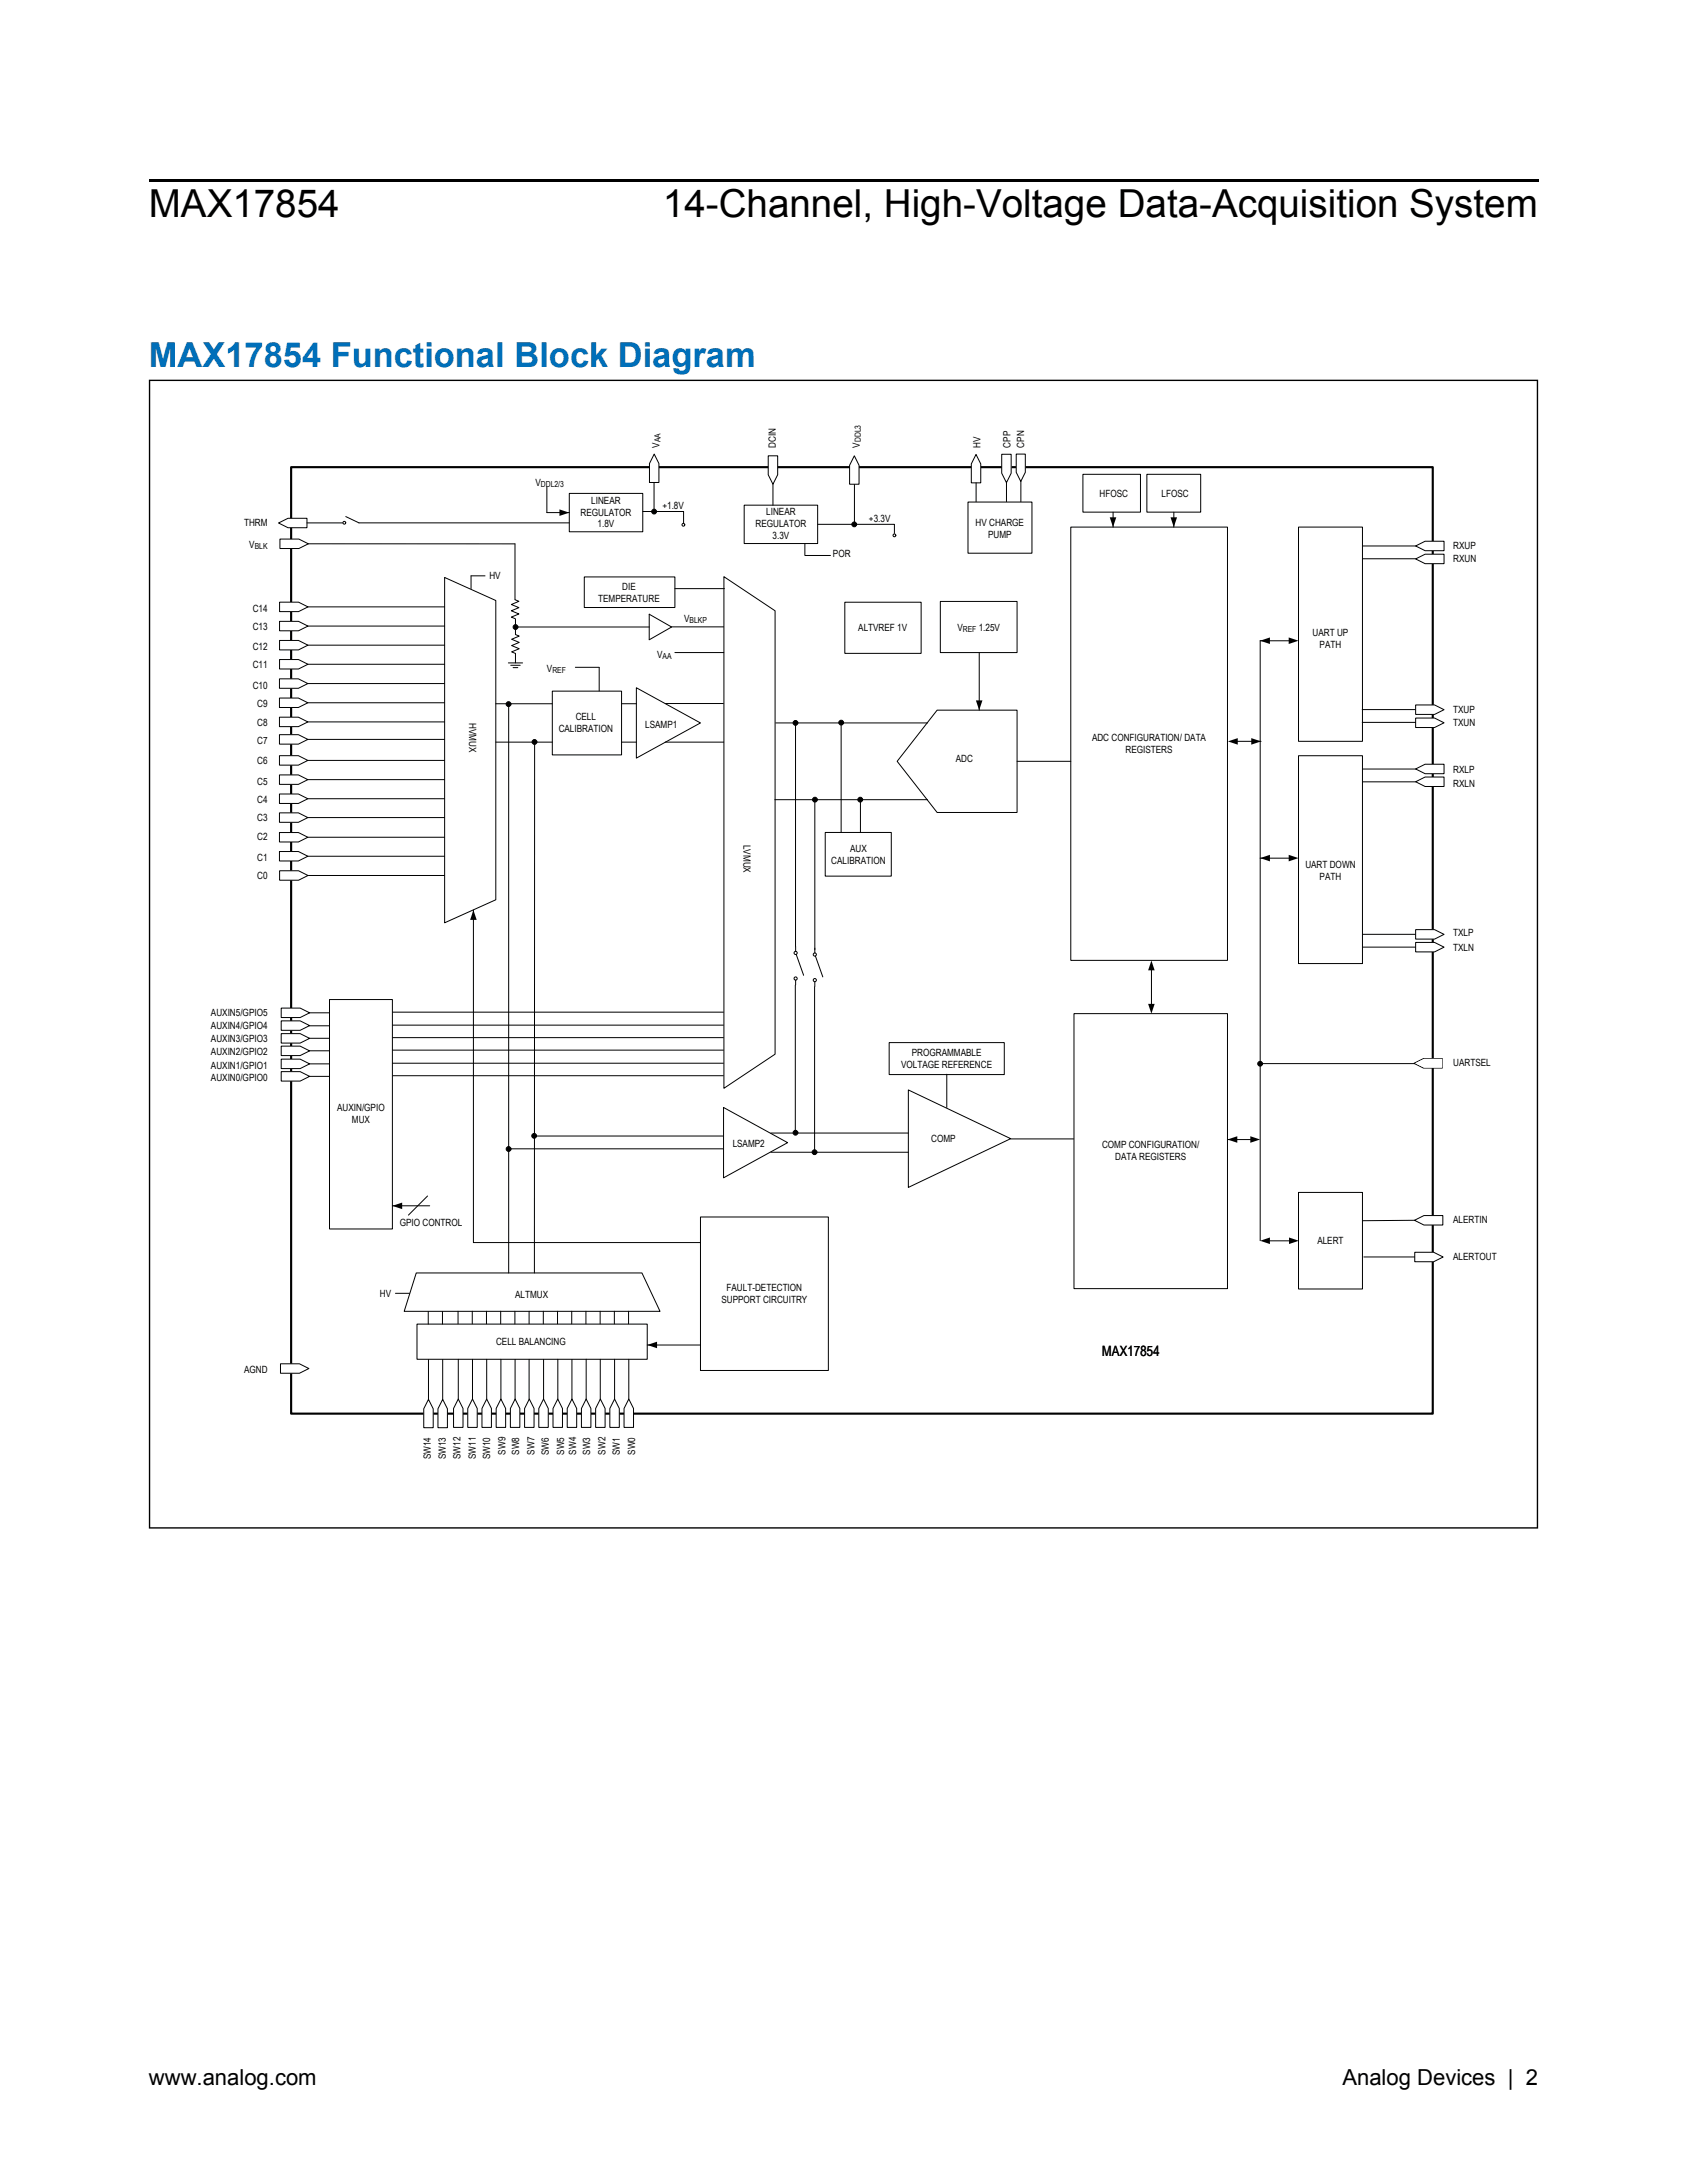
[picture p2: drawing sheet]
<svg xmlns="http://www.w3.org/2000/svg" width="216mm" height="279mm" viewBox="0 0 216 279" stroke-linecap="round" stroke-linejoin="round" font-family="sans-serif">
<defs><g id="words">
<g font-size="4.9">
<text x="19" y="27.8">MAX17854</text>
<text x="84.8" y="27.8">14-Channel, High-Voltage Data-Acquisition System</text>
</g>
<text font-size="4.4" fill="#006fb9" x="19" y="46.9">MAX17854 Functional Block Diagram</text>
<g font-size="2.8">
<text x="19" y="266.8">www.analog.com</text>
<text x="171.8" y="266.8">Analog Devices | 2</text>
</g>
<text font-size="1.8" x="141" y="173.6">MAX17854</text>
<g font-size="1.3">
<text x="84.4" y="57.3" transform="rotate(-90 84.4 57.3)">V</text>
<text x="99.3" y="57.3" transform="rotate(-90 99.3 57.3)">DCIN</text>
<text x="110" y="57.3" transform="rotate(-90 110 57.3)">V</text>
<text x="125.5" y="57.3" transform="rotate(-90 125.5 57.3)">HV</text>
<text x="129.3" y="57.3" transform="rotate(-90 129.3 57.3)">CPP</text>
<text x="131.1" y="57.3" transform="rotate(-90 131.1 57.3)">CPN</text>
<text x="68.5" y="62.2">V</text>
<text x="74.3" y="66">REGULATOR</text>
<text x="75.7" y="64.5">LINEAR</text>
<text x="84.8" y="65.2">+1.8V</text>
<text x="98.1" y="66">LINEAR</text>
<text x="140.7" y="63.7">HFOSC</text>
<text x="148.6" y="63.7">LFOSC</text>
<text x="31.2" y="67.4">THRM</text>
<text x="31.9" y="70.2">V</text>
<text x="76.5" y="67.5">1.8V</text>
<text x="96.7" y="67.5">REGULATOR</text>
<text x="98.9" y="69">3.3V</text>
<text x="106.6" y="71.3">POR</text>
<text x="111.2" y="66.8">+3.3V</text>
<text x="124.9" y="67.3">HV CHARGE</text>
<text x="126.5" y="68.8">PUMP</text>
<text x="186" y="70.2">RXUP</text>
<text x="186" y="72">RXUN</text>
<text x="62.6" y="74.1">HV</text>
<text x="76.6" y="77">TEMPERATURE</text>
<text x="79.6" y="75.5">DIE</text>
<text x="32.3" y="83.2">C12</text>
<text x="32.3" y="80.7">C13</text>
<text x="32.3" y="78.3">C14</text>
<text x="87.5" y="79.6">V</text>
<text x="109.8" y="80.7">ALTVREF 1V</text>
<text x="122.5" y="80.8">V</text>
<text x="125.3" y="80.8">1.25V</text>
<text x="168" y="81.4">UART UP</text>
<text x="168.9" y="82.9">PATH</text>
<text x="32.3" y="88.2">C10</text>
<text x="32.3" y="85.5">C11</text>
<text x="70" y="86">V</text>
<text x="84.1" y="84.2">V</text>
<text x="32.9" y="95.2">C7</text>
<text x="32.9" y="92.9">C8</text>
<text x="32.9" y="90.5">C9</text>
<text x="60.1" y="92.5" transform="rotate(90 60.1 92.5)">HVMUX</text>
<text x="71.5" y="93.6">CALIBRATION</text>
<text x="73.7" y="92.1">CELL</text>
<text x="82.6" y="93.1">LSAMP1</text>
<text x="139.8" y="94.8">ADC CONFIGURATION/ DATA</text>
<text x="186" y="91.3">TXUP</text>
<text x="186" y="92.9">TXUN</text>
<text x="32.9" y="100.5">C5</text>
<text x="32.9" y="97.8">C6</text>
<text x="122.3" y="97.6">ADC</text>
<text x="144" y="96.3">REGISTERS</text>
<text x="186" y="98.9">RXLP</text>
<text x="186" y="100.8">RXLN</text>
<text x="32.9" y="107.5">C2</text>
<text x="32.9" y="105.1">C3</text>
<text x="32.9" y="102.8">C4</text>
<text x="32.9" y="112.5">C0</text>
<text x="32.9" y="110.2">C1</text>
<text x="95.2" y="108.1" transform="rotate(90 95.2 108.1)">LVMUX</text>
<text x="106.4" y="110.6">CALIBRATION</text>
<text x="108.8" y="109">AUX</text>
<text x="167.1" y="111.1">UART DOWN</text>
<text x="168.9" y="112.6">PATH</text>
<text x="186" y="119.8">TXLP</text>
<text x="186" y="121.7">TXLN</text>
<text x="27" y="130.1">AUXIN5/GPIO5</text>
<text x="27" y="131.7">AUXIN4/GPIO4</text>
<text x="27" y="133.3">AUXIN3/GPIO3</text>
<text x="27" y="135">AUXIN2/GPIO2</text>
<text x="27" y="136.8">AUXIN1/GPIO1</text>
<text x="115.3" y="136.6">VOLTAGE REFERENCE</text>
<text x="116.7" y="135.1">PROGRAMMABLE</text>
<text x="186" y="136.4">UARTSEL</text>
<text x="27" y="138.4">AUXIN0/GPIO0</text>
<text x="43.1" y="142.2">AUXIN/GPIO</text>
<text x="45" y="143.8">MUX</text>
<text x="93.8" y="146.9">LSAMP2</text>
<text x="119.2" y="146.2">COMP</text>
<text x="141" y="147">COMP CONFIGURATION/</text>
<text x="142.7" y="148.5">DATA REGISTERS</text>
<text x="51.2" y="156.9">GPIO CONTROL</text>
<text x="168.6" y="159.2">ALERT</text>
<text x="186" y="156.6">ALERTIN</text>
<text x="186" y="161.3">ALERTOUT</text>
<text x="48.6" y="165.9">HV</text>
<text x="65.9" y="166.1">ALTMUX</text>
<text x="92.3" y="166.7">SUPPORT CIRCUITRY</text>
<text x="93" y="165.2">FAULT-DETECTION</text>
<text x="63.5" y="172.1">CELL BALANCING</text>
<text x="31.2" y="175.7">AGND</text>
<text x="55.1" y="186.8" transform="rotate(-90 55.1 186.8)">SW14</text>
<text x="57.1" y="186.8" transform="rotate(-90 57.1 186.8)">SW13</text>
<text x="58.9" y="186.8" transform="rotate(-90 58.9 186.8)">SW12</text>
<text x="60.9" y="186.7" transform="rotate(-90 60.9 186.7)">SW11</text>
<text x="62.7" y="186.8" transform="rotate(-90 62.7 186.8)">SW10</text>
<text x="64.7" y="186.2" transform="rotate(-90 64.7 186.2)">SW9</text>
<text x="66.5" y="186.2" transform="rotate(-90 66.5 186.2)">SW8</text>
<text x="68.4" y="186.2" transform="rotate(-90 68.4 186.2)">SW7</text>
<text x="70.3" y="186.2" transform="rotate(-90 70.3 186.2)">SW6</text>
<text x="72.2" y="186.2" transform="rotate(-90 72.2 186.2)">SW5</text>
<text x="73.8" y="186.2" transform="rotate(-90 73.8 186.2)">SW4</text>
<text x="75.5" y="186.2" transform="rotate(-90 75.5 186.2)">SW3</text>
<text x="77.5" y="186.2" transform="rotate(-90 77.5 186.2)">SW2</text>
<text x="79.3" y="186.2" transform="rotate(-90 79.3 186.2)">SW1</text>
<text x="81.3" y="186.2" transform="rotate(-90 81.3 186.2)">SW0</text>
</g>
<g font-size="1.1">
<text x="84.5" y="56.6" transform="rotate(-90 84.5 56.6)">AA</text>
<text x="110.2" y="56.6" transform="rotate(-90 110.2 56.6)">DDL3</text>
<text x="69.2" y="62.3">DDL2/3</text>
<text x="32.6" y="70.3">BLK</text>
<text x="88.2" y="79.7">BLKP</text>
<text x="123.2" y="80.9">REF</text>
<text x="70.7" y="86.1">REF</text>
<text x="84.8" y="84.3">AA</text>
</g>
</g></defs>
<path d="M19 48.6v147h177.8v-147zM19.2 48.8v146.7h177.5v-146.7z" fill-rule="evenodd" fill="#000"/>
<path d="M37.3 59.8h146.1v121.1h-146.1z" fill="none" stroke="#000" stroke-width=".27"/>
<path d="M120.3 77h9.9v6.5h-9.9zM138.6 60.7h7.4v4.8h-7.4zM146.8 60.7h6.9v4.8h-6.9zM39.4 82.6h17.5M63.5 90.1h7.2M63.5 95h7.2M81.4 88l8.2 4.5-8.2 4.5zM119.9 90.9h10.3v13.1h-10.3l-5.1-6.6zM130.2 97.4h6.8" fill="none" stroke="#000" stroke-width=".13"/>
<path d="M35.8 82h2.4l1.2 .6-1.2 .6h-2.4z" fill-rule="evenodd" fill="#fff"/>
<path d="M35.8 82h2.4l1.2 .6-1.2 .6h-2.4z" fill-rule="evenodd" fill="#fff" stroke="#000" stroke-width=".13"/>
<path d="M108.1 77.1h9.8v6.5h-9.8zM39.4 85h17.5M53.4 169.5h29.4v4.5h-29.4z" fill="none" stroke="#000" stroke-width=".13"/>
<path d="M35.8 84.4h2.4l1.2 .6-1.2 .6h-2.4z" fill-rule="evenodd" fill="#fff"/>
<path d="M35.8 84.4h2.4l1.2 .6-1.2 .6h-2.4z" fill-rule="evenodd" fill="#fff" stroke="#000" stroke-width=".13"/>
<path d="M39.4 87.5h17.5" fill="none" stroke="#000" stroke-width=".13"/>
<path d="M35.8 86.9h2.4l1.2 .6-1.2 .6h-2.4z" fill-rule="evenodd" fill="#fff"/>
<path d="M35.8 86.9h2.4l1.2 .6-1.2 .6h-2.4z" fill-rule="evenodd" fill="#fff" stroke="#000" stroke-width=".13"/>
<path d="M39.4 89.9h17.5" fill="none" stroke="#000" stroke-width=".13"/>
<path d="M35.8 89.3h2.4l1.2 .6-1.2 .7h-2.4z" fill-rule="evenodd" fill="#fff"/>
<path d="M35.8 89.3h2.4l1.2 .6-1.2 .7h-2.4z" fill-rule="evenodd" fill="#fff" stroke="#000" stroke-width=".13"/>
<path d="M39.4 92.4h17.5" fill="none" stroke="#000" stroke-width=".13"/>
<path d="M35.8 91.8h2.4l1.2 .6-1.2 .6h-2.4z" fill-rule="evenodd" fill="#fff"/>
<path d="M35.8 91.8h2.4l1.2 .6-1.2 .6h-2.4z" fill-rule="evenodd" fill="#fff" stroke="#000" stroke-width=".13"/>
<path d="M39.4 94.6h17.5" fill="none" stroke="#000" stroke-width=".13"/>
<path d="M35.8 94h2.4l1.2 .6-1.2 .6h-2.4z" fill-rule="evenodd" fill="#fff"/>
<path d="M35.8 94h2.4l1.2 .6-1.2 .6h-2.4z" fill-rule="evenodd" fill="#fff" stroke="#000" stroke-width=".13"/>
<path d="M39.4 97.3h17.5" fill="none" stroke="#000" stroke-width=".13"/>
<path d="M35.8 96.7h2.4l1.2 .6-1.2 .6h-2.4z" fill-rule="evenodd" fill="#fff"/>
<path d="M35.8 96.7h2.4l1.2 .6-1.2 .6h-2.4z" fill-rule="evenodd" fill="#fff" stroke="#000" stroke-width=".13"/>
<path d="M39.4 99.8h17.5" fill="none" stroke="#000" stroke-width=".13"/>
<path d="M35.8 99.2h2.4l1.2 .6-1.2 .6h-2.4z" fill-rule="evenodd" fill="#fff"/>
<path d="M35.8 99.2h2.4l1.2 .6-1.2 .6h-2.4z" fill-rule="evenodd" fill="#fff" stroke="#000" stroke-width=".13"/>
<path d="M39.4 102.2h17.5" fill="none" stroke="#000" stroke-width=".13"/>
<path d="M35.8 101.6h2.4l1.2 .6-1.2 .6h-2.4z" fill-rule="evenodd" fill="#fff"/>
<path d="M35.8 101.6h2.4l1.2 .6-1.2 .6h-2.4z" fill-rule="evenodd" fill="#fff" stroke="#000" stroke-width=".13"/>
<path d="M39.4 104.6h17.5" fill="none" stroke="#000" stroke-width=".13"/>
<path d="M35.8 104h2.4l1.2 .6-1.2 .6h-2.4z" fill-rule="evenodd" fill="#fff"/>
<path d="M35.8 104h2.4l1.2 .6-1.2 .6h-2.4z" fill-rule="evenodd" fill="#fff" stroke="#000" stroke-width=".13"/>
<path d="M39.4 107.2h17.5" fill="none" stroke="#000" stroke-width=".13"/>
<path d="M35.8 106.6h2.4l1.2 .6-1.2 .6h-2.4z" fill-rule="evenodd" fill="#fff"/>
<path d="M35.8 106.6h2.4l1.2 .6-1.2 .6h-2.4z" fill-rule="evenodd" fill="#fff" stroke="#000" stroke-width=".13"/>
<path d="M39.4 109.6h17.5" fill="none" stroke="#000" stroke-width=".13"/>
<path d="M35.8 109h2.4l1.2 .6-1.2 .6h-2.4z" fill-rule="evenodd" fill="#fff"/>
<path d="M35.8 109h2.4l1.2 .6-1.2 .6h-2.4z" fill-rule="evenodd" fill="#fff" stroke="#000" stroke-width=".13"/>
<path d="M39.5 112.1h17.4" fill="none" stroke="#000" stroke-width=".13"/>
<g fill="#fff">
<path d="M35.8 111.4h2.4l1.2 .7-1.2 .6h-2.4z" fill-rule="evenodd"/>
<path d="M35.9 174.6h2.4l1.2 .6-1.2 .6h-2.4z" fill-rule="evenodd"/>
</g>
<g fill="#fff" stroke="#000" stroke-width=".13">
<path d="M35.8 111.4h2.4l1.2 .7-1.2 .6h-2.4z" fill-rule="evenodd"/>
<path d="M35.9 174.6h2.4l1.2 .6-1.2 .6h-2.4z" fill-rule="evenodd"/>
</g>
<path d="M39.6 129.6h2.5" fill="none" stroke="#000" stroke-width=".13"/>
<path d="M36 129h2.4l1.2 .6-1.2 .6h-2.4z" fill-rule="evenodd" fill="#fff"/>
<path d="M36 129h2.4l1.2 .6-1.2 .6h-2.4z" fill-rule="evenodd" fill="#fff" stroke="#000" stroke-width=".13"/>
<path d="M39.6 132.9h2.5" fill="none" stroke="#000" stroke-width=".13"/>
<path d="M36 132.3h2.4l1.2 .6-1.2 .6h-2.4z" fill-rule="evenodd" fill="#fff"/>
<path d="M36 132.3h2.4l1.2 .6-1.2 .6h-2.4z" fill-rule="evenodd" fill="#fff" stroke="#000" stroke-width=".13"/>
<path d="M85.1 95h7.5M85.2 90h7.4M99.3 92.5h19.4M99.2 102.4h19.5" fill="none" stroke="#000" stroke-width=".13"/>
<g fill="#fff">
<path d="M58.6 179.1l.7 1.2v2.4h-1.3v-2.4z" fill-rule="evenodd"/>
<path d="M60.5 179.1l.6 1.2v2.4h-1.2v-2.4z" fill-rule="evenodd"/>
<path d="M62.3 179.1l.6 1.2v2.4h-1.2v-2.4z" fill-rule="evenodd"/>
<path d="M64.1 179.1l.6 1.2v2.4h-1.2v-2.4z" fill-rule="evenodd"/>
<path d="M65.9 179.1l.6 1.2v2.4h-1.2v-2.4z" fill-rule="evenodd"/>
<path d="M67.7 179.1l.6 1.2v2.4h-1.2v-2.4z" fill-rule="evenodd"/>
<path d="M69.6 179.1l.6 1.2v2.4h-1.2v-2.4z" fill-rule="evenodd"/>
<path d="M71.4 179.1l.6 1.2v2.4h-1.2v-2.4z" fill-rule="evenodd"/>
<path d="M73.2 179.1l.6 1.2v2.4h-1.2v-2.4z" fill-rule="evenodd"/>
<path d="M75 179.1l.6 1.2v2.4h-1.2v-2.4z" fill-rule="evenodd"/>
<path d="M76.8 179.1l.6 1.2v2.4h-1.2v-2.4z" fill-rule="evenodd"/>
<path d="M78.7 179.1l.6 1.2v2.4h-1.3v-2.4z" fill-rule="evenodd"/>
<path d="M80.5 179.1l.6 1.2v2.4h-1.2v-2.4z" fill-rule="evenodd"/>
</g>
<g fill="#fff" stroke="#000" stroke-width=".13">
<path d="M58.6 179.1l.7 1.2v2.4h-1.3v-2.4z" fill-rule="evenodd"/>
<path d="M60.5 179.1l.6 1.2v2.4h-1.2v-2.4z" fill-rule="evenodd"/>
<path d="M62.3 179.1l.6 1.2v2.4h-1.2v-2.4z" fill-rule="evenodd"/>
<path d="M64.1 179.1l.6 1.2v2.4h-1.2v-2.4z" fill-rule="evenodd"/>
<path d="M65.9 179.1l.6 1.2v2.4h-1.2v-2.4z" fill-rule="evenodd"/>
<path d="M67.7 179.1l.6 1.2v2.4h-1.2v-2.4z" fill-rule="evenodd"/>
<path d="M69.6 179.1l.6 1.2v2.4h-1.2v-2.4z" fill-rule="evenodd"/>
<path d="M71.4 179.1l.6 1.2v2.4h-1.2v-2.4z" fill-rule="evenodd"/>
<path d="M73.2 179.1l.6 1.2v2.4h-1.2v-2.4z" fill-rule="evenodd"/>
<path d="M75 179.1l.6 1.2v2.4h-1.2v-2.4z" fill-rule="evenodd"/>
<path d="M76.8 179.1l.6 1.2v2.4h-1.2v-2.4z" fill-rule="evenodd"/>
<path d="M78.7 179.1l.6 1.2v2.4h-1.3v-2.4z" fill-rule="evenodd"/>
<path d="M80.5 179.1l.6 1.2v2.4h-1.2v-2.4z" fill-rule="evenodd"/>
</g>
<g fill="none" stroke="#000" stroke-width=".13">
<path d="M62.1 73.7h-1.8v1.6M65.9 69.6v7.2M65.9 76.8l.5 .2-1 .4 1 .4-1 .4 1 .4-1 .4 .5 .2M66 79.2v2l.4 .2-.9 .4 .9 .4-.9 .4 .9 .4-.9 .4 .5 .2v1.2M74.8 73.8h11.6v4h-11.6zM65.1 84.8h1.8M65.1 90.1v72.8M65.4 85.1h1.2M65.7 85.5h.6M68.4 95v67.9M70.7 88.5h8.8v8.1h-8.8zM73.6 85.4h3.1"/>
<path d="M76.7 85.4v3M79.5 95h1.9M79.6 90.1h1.8M83.1 81.9v-3.3l2.9 1.7-2.9 1.6M86 80.2h6.6M86.4 83.5h6.2M50.6 165.5h1.8M53.3 162.9h28.9l2.3 4.9h-32.8zM58.6 167.8v1.6M58.7 174v5.1M60.4 167.8v1.6M60.5 174v5.1"/>
<path d="M62.3 167.8v1.6M62.3 174v5.1M64.1 167.8v1.6M64.1 174v5.1M65.9 167.8v1.6M65.9 174v5.1M67.7 167.8v1.6M67.7 174v5.1M69.5 167.8v1.6M69.6 174v5.1M71.4 167.8v1.6M71.4 174v5.1"/>
<path d="M73.2 167.8v1.6M73.2 174v5.1M75 167.8v1.6M75 174v5.1M76.8 167.8v1.6M76.8 174v5.1M78.6 167.8v1.6M78.7 174v5.1M80.4 167.8v1.6M80.5 174v5.1"/>
</g>
<path d="M35.8 69h2.5l1.2 .6-1.2 .6h-2.5z" fill-rule="evenodd" fill="#fff" stroke="#000" stroke-width=".13"/>
<path d="M39.4 69.6h26.5" fill="none" stroke="#000" stroke-width=".13"/>
<path d="M35.7 66.9l1.2-.6h2.4v1.2h-2.4z" fill-rule="evenodd" fill="#fff" stroke="#000" stroke-width=".13"/>
<g fill="none" stroke="#000" stroke-width=".13">
<path d="M39.3 66.9h4.5M44.2 66.1l1.7 .8h26.9M95.2 64.7h9.4v4.9h-9.4zM98.9 61.9v2.8"/>
<circle cx="44.1" cy="66.9" r=".18"/>
</g>
<path d="M98.3 58.3h1.2v2.5l-.6 1.2-.6-1.2z" fill-rule="evenodd" fill="#fff" stroke="#000" stroke-width=".13"/>
<path d="M109.3 62v5.1" fill="none" stroke="#000" stroke-width=".13"/>
<path d="M109.3 58.3l.6 1.3v2.4h-1.2v-2.4z" fill-rule="evenodd" fill="#fff" stroke="#000" stroke-width=".13"/>
<g fill="none" stroke="#000" stroke-width=".13">
<path d="M39.4 77.7h17.5M103 69.6v1.5h3.3M104.6 67.1h9.9v1.2"/>
<circle cx="114.5" cy="68.5" r=".18"/>
</g>
<path d="M35.8 77.1h2.4l1.2 .6-1.2 .6h-2.4z" fill-rule="evenodd" fill="#fff"/>
<path d="M35.8 77.1h2.4l1.2 .6-1.2 .6h-2.4z" fill-rule="evenodd" fill="#fff" stroke="#000" stroke-width=".13"/>
<path d="M39.4 80.1h17.5" fill="none" stroke="#000" stroke-width=".13"/>
<g fill="#fff">
<path d="M35.8 79.5h2.4l1.2 .6-1.2 .6h-2.4z" fill-rule="evenodd"/>
<path d="M54.8 179.1l.6 1.2v2.4h-1.2v-2.4z" fill-rule="evenodd"/>
<path d="M56.7 179.1l.6 1.2v2.4h-1.3v-2.4z" fill-rule="evenodd"/>
</g>
<g fill="#fff" stroke="#000" stroke-width=".13">
<path d="M35.8 79.5h2.4l1.2 .6-1.2 .6h-2.4z" fill-rule="evenodd"/>
<path d="M54.8 179.1l.6 1.2v2.4h-1.2v-2.4z" fill-rule="evenodd"/>
<path d="M56.7 179.1l.6 1.2v2.4h-1.3v-2.4z" fill-rule="evenodd"/>
</g>
<path d="M123.9 64.3h8.2v6.5h-8.2zM54.8 167.9v1.6M54.8 174v5.1M56.6 167.9v1.6M56.7 174v5.1" fill="none" stroke="#000" stroke-width=".13"/>
<path d="M128.2 58.8h1.3v2l-.7 1-.6-1z" fill-rule="evenodd" fill="#fff"/>
<path d="M128.2 58.1h1.2v2.5l-.6 1.2-.6-1.2z" fill-rule="evenodd" fill="#fff" stroke="#000" stroke-width=".13"/>
<path d="M128.8 61.8v2.4" fill="none" stroke="#000" stroke-width=".13"/>
<path d="M130 58.1h1.2v2.5l-.6 1.2-.6-1.2z" fill-rule="evenodd" fill="#fff"/>
<path d="M130.1 58.1h1.1v2.4l-.6 1.1-.5-1.1z" fill-rule="evenodd" fill="#fff" stroke="#000" stroke-width=".13"/>
<path d="M130.7 61.6v2.6" fill="none" stroke="#000" stroke-width=".13"/>
<path d="M124.9 58.2l.6 1.3v2.5h-1.2v-2.5z" fill-rule="evenodd" fill="#fff"/>
<path d="M124.9 58.2l.6 1.2v2.4h-1.2v-2.4z" fill-rule="evenodd" fill="#fff" stroke="#000" stroke-width=".13"/>
<path d="M56.9 73.9l6.6 3v38.3l-6.6 2.9zM92.6 73.8l6.6 4.4v56.7l-6.6 4.4zM124.9 61.8v2.4M107.6 92.6v14M125.3 83.5v7.4M60.6 116.5v42.5h29M105.6 106.5h8.5v5.6h-8.5zM110.1 102.5v4.1M39.6 131.3h2.5M89.6 155.8h16.4v19.6h-16.4zM82.8 172.1h6.8" fill="none" stroke="#000" stroke-width=".13"/>
<path d="M124.9 89.6h.8l-.4 1.3zM60.6 116.5l.4 1.2h-.8zM82.8 172.1l1.3-.4v.9z" fill="#000"/>
<path d="M36 130.7h2.4l1.2 .6-1.2 .6h-2.4z" fill-rule="evenodd" fill="#fff"/>
<path d="M36 130.7h2.4l1.2 .6-1.2 .6h-2.4z" fill-rule="evenodd" fill="#fff" stroke="#000" stroke-width=".13"/>
<path d="M39.6 134.5h2.5" fill="none" stroke="#000" stroke-width=".13"/>
<g fill="#fff">
<path d="M36 133.9h2.4l1.2 .6-1.2 .6h-2.4z" fill-rule="evenodd"/>
<path d="M36 135.6h2.4l1.2 .6-1.2 .6h-2.4z" fill-rule="evenodd"/>
<path d="M36 137.2h2.4l1.2 .6-1.2 .6h-2.4z" fill-rule="evenodd"/>
</g>
<g fill="#fff" stroke="#000" stroke-width=".13">
<path d="M36 133.9h2.4l1.2 .6-1.2 .6h-2.4z" fill-rule="evenodd"/>
<path d="M36 135.6h2.4l1.2 .6-1.2 .6h-2.4z" fill-rule="evenodd"/>
<path d="M36 137.2h2.4l1.2 .6-1.2 .6h-2.4z" fill-rule="evenodd"/>
</g>
<g fill="none" stroke="#000" stroke-width=".13">
<path d="M86.4 75.3h6.3M65.9 80.2h17.2M39.6 136.2h2.5M39.6 137.8h2.5M42.2 127.9h8v29.4h-8zM113.8 133.4h14.7v4.1h-14.7zM116.2 139.5l13.1 6.2-13.1 6.3zM121.2 137.5v4.3M137.4 129.7h19.7v35.2h-19.7zM50.2 154.3h4.8M54.7 153.1l-2.4 2.4M65.1 147h27.4"/>
<path d="M68.4 145.4h24.1M92.6 141.7l8.2 4.5-8.2 4.5zM98.7 147.5h17.5M98.7 145h17.5"/>
</g>
<path d="M50.2 154.3l1.3-.4v.9z" fill="#000"/>
<g fill="#fff">
<path d="M181 156.2l1.2-.6h2.5v1.2h-2.5z" fill-rule="evenodd"/>
<path d="M181.9 160.3h2.4l1.2 .6-1.2 .6h-2.4z" fill-rule="evenodd"/>
</g>
<g fill="#fff" stroke="#000" stroke-width=".13">
<path d="M181 156.2l1.2-.6h2.5v1.2h-2.5z" fill-rule="evenodd"/>
<path d="M181.1 160.3h2.4l1.2 .6-1.2 .6h-2.4z" fill-rule="evenodd"/>
</g>
<path d="M181 156.2h-6.6M174.5 160.9h6.5" fill="none" stroke="#000" stroke-width=".13"/>
<g fill="#fff">
<path d="M181.2 69.9l1.2-.6h2.4v1.2h-2.4z" fill-rule="evenodd"/>
<path d="M181.2 71.5l1.2-.6h2.4v1.3h-2.4z" fill-rule="evenodd"/>
<path d="M181.2 91.9h2.4l1.2 .6-1.2 .6h-2.4z" fill-rule="evenodd"/>
<path d="M181.2 90.2h2.4l1.2 .6-1.2 .6h-2.4z" fill-rule="evenodd"/>
</g>
<g fill="#fff" stroke="#000" stroke-width=".13">
<path d="M181.2 69.9l1.2-.6h2.4v1.2h-2.4z" fill-rule="evenodd"/>
<path d="M181.2 71.5l1.2-.6h2.4v1.2h-2.4z" fill-rule="evenodd"/>
<path d="M181.2 91.9h2.4l1.2 .6-1.2 .6h-2.4z" fill-rule="evenodd"/>
<path d="M181.2 90.2h2.4l1.2 .6-1.2 .6h-2.4z" fill-rule="evenodd"/>
</g>
<path d="M174.4 69.9h6.8M174.4 71.5h6.8M174.3 90.8h6.8M174.3 92.5h6.9M147.4 124.1v4.4" fill="none" stroke="#000" stroke-width=".13"/>
<path d="M147.4 122.9l.4 1.3h-.9zM146.9 128.5h.9l-.4 1.2z" fill="#000"/>
<g fill="#fff">
<path d="M181.2 120.6h2.4l1.2 .6-1.2 .6h-2.4z" fill-rule="evenodd"/>
<path d="M181.2 119h2.4l1.2 .6-1.2 .6h-2.4z" fill-rule="evenodd"/>
<path d="M181.2 98.4l1.2-.6h2.4v1.2h-2.4z" fill-rule="evenodd"/>
<path d="M181.2 100.1l1.2-.6h2.4v1.2h-2.4z" fill-rule="evenodd"/>
</g>
<g fill="#fff" stroke="#000" stroke-width=".13">
<path d="M181.2 120.6h2.4l1.2 .6-1.2 .6h-2.4z" fill-rule="evenodd"/>
<path d="M181.2 119h2.4l1.2 .6-1.2 .6h-2.4z" fill-rule="evenodd"/>
<path d="M181.2 98.4l1.2-.6h2.4v1.2h-2.4z" fill-rule="evenodd"/>
<path d="M181.2 100.1l1.2-.6h2.4v1.2h-2.4z" fill-rule="evenodd"/>
</g>
<g fill="none" stroke="#000" stroke-width=".13">
<path d="M137 67.5h20.1v55.4h-20.1zM166.2 67.5h8.2v27.4h-8.2zM158.3 94.9h3.1M165 82h-3.7v76.8M166.2 96.7h8.2v26.6h-8.2zM174.4 98.4h6.8M161.3 109.8h3.7M174.4 100.1h6.8M174.4 119.6h6.7M161.3 136.1h19.8M174.4 121.2h6.7M129.3 145.8h8.1"/>
<path d="M157.1 145.9h3M162.5 158.8h2.5M166.2 152.6h8.2v12.4h-8.2z"/>
</g>
<path d="M157.2 94.9l1.2-.4v.8zM160.1 94.5l1.3 .4-1.3 .4zM161.3 82l1.2-.4v.8zM164.9 81.6l1.3 .4-1.3 .4zM161.3 109.8l1.2-.4v.8zM164.9 109.4l1.3 .4-1.3 .4zM157.1 145.8l1.2-.4v.9zM160 145.4l1.3 .4-1.3 .5zM161.3 158.8l1.2-.4v.8zM165 158.4l1.2 .4-1.2 .4z" fill="#000"/>
<path d="M181 136.1l1.2-.6h2.4v1.2h-2.4z" fill-rule="evenodd" fill="#fff" stroke="#000" stroke-width=".13"/>
<path d="M181.1 136.1l1.2-.6h2.3v1.2h-2.3z" fill-rule="evenodd" fill="#fff"/>
<g fill="none" stroke="#000" stroke-width=".13">
<path d="M72.9 63.2h9.4v4.9h-9.4zM82.3 65.5h5.2v1.5M142.5 65.6v1.9M150.2 65.6v1.9M101.8 92.5v28.6M104.3 102.5v19.5M101.8 126.1v19M101.8 121.1v.7M101.8 125.4v.7M101.9 122.2l.9 2.6M104.3 126.3v21M104.3 125.6v.7"/>
<path d="M104.4 122.4l.9 2.6"/>
<circle cx="87.5" cy="67.2" r=".18"/>
<circle cx="101.8" cy="125.2" r=".2"/>
<circle cx="101.8" cy="122" r=".2"/>
<circle cx="104.3" cy="122.2" r=".2"/>
<circle cx="104.3" cy="125.4" r=".2"/>
</g>
<path d="M142 66.2h.9l-.5 1.3zM149.8 66.2h.8l-.4 1.3z" fill="#000"/>
<path d="M83.7 58.1l.6 1.2v2.5h-1.2v-2.5z" fill-rule="evenodd" fill="#fff" stroke="#000" stroke-width=".13"/>
<path d="M70 62.3v3.3h2.9M83.7 61.8v3.6M50.2 136.1h42.4M50.3 129.5h42.3M50.3 132.8h42.3M50.3 131.2h42.3M50.3 134.4h42.3M50.3 137.7h42.3" fill="none" stroke="#000" stroke-width=".13"/>
<path d="M71.6 65.2l1.3 .4-1.3 .4z" fill="#000"/>
<g fill="#000" stroke="#000" stroke-width=".13">
<circle cx="83.7" cy="65.5" r=".31"/>
<circle cx="109.3" cy="67.1" r=".31"/>
<circle cx="65.1" cy="90.1" r=".31"/>
<circle cx="66" cy="80.3" r=".31"/>
<circle cx="68.4" cy="95" r=".31"/>
<circle cx="101.8" cy="92.5" r=".31"/>
<circle cx="107.7" cy="92.5" r=".31"/>
<circle cx="104.3" cy="102.3" r=".31"/>
<circle cx="110.1" cy="102.3" r=".31"/>
<circle cx="161.3" cy="136.1" r=".31"/>
<circle cx="65.1" cy="147.1" r=".31"/>
<circle cx="68.4" cy="145.4" r=".31"/>
<circle cx="101.8" cy="145" r=".31"/>
<circle cx="104.2" cy="147.5" r=".31"/>
</g>
<path d="M19 23.1h177.8" fill="none" stroke="#000" stroke-width=".26"/>
<use href="#words"/>
</svg>
